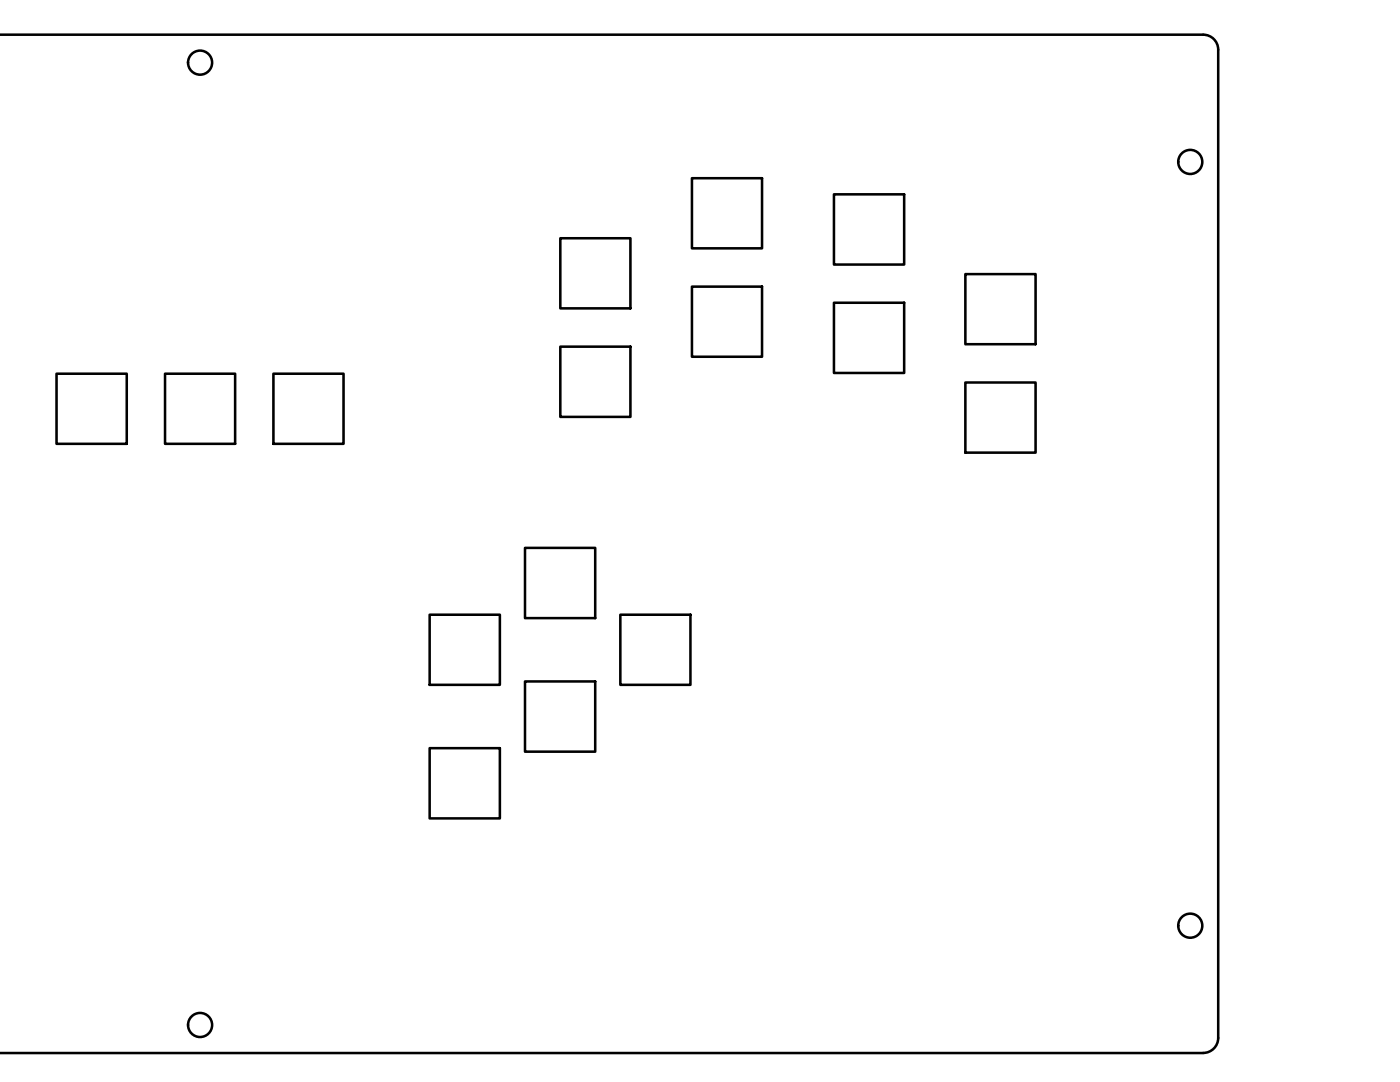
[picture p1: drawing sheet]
<svg xmlns="http://www.w3.org/2000/svg" width="279mm" height="216mm" viewBox="0 0 279 216" stroke-linecap="round" stroke-linejoin="round" font-family="sans-serif">
<!-- layer: Visible -->
<g fill="none" stroke="#000" stroke-width=".51">
<path d="M0 6.9h240.1a2.99 2.99 0 0 1 3 3v197.2a2.99 2.99 0 0 1-3 3h-240.1M138.1 35.6h14v14h-14zM166.4 38.8h14v14h-14zM111.8 47.5h14v14h-14zM138.1 57.2h14v14h-14zM192.7 54.7h14v14h-14zM11.3 74.6h14v14h-14zM32.9 74.6h14v14h-14zM54.6 74.6h14v14h-14zM111.8 69.2h14v14h-14zM166.4 60.4h14v14h-14zM192.7 76.3h14v14h-14z"/>
<path d="M104.8 109.3h14v14h-14zM85.7 122.7h14.1v14h-14.1zM104.8 136h14v14h-14zM123.8 122.7h14v14h-14zM85.7 149.3h14.1v14h-14.1z"/>
<circle cx="39.9" cy="12.5" r="2.4"/>
<circle cx="237.5" cy="32.3" r="2.4"/>
<circle cx="237.5" cy="184.7" r="2.4"/>
<circle cx="39.9" cy="204.5" r="2.4"/>
</g>
</svg>
